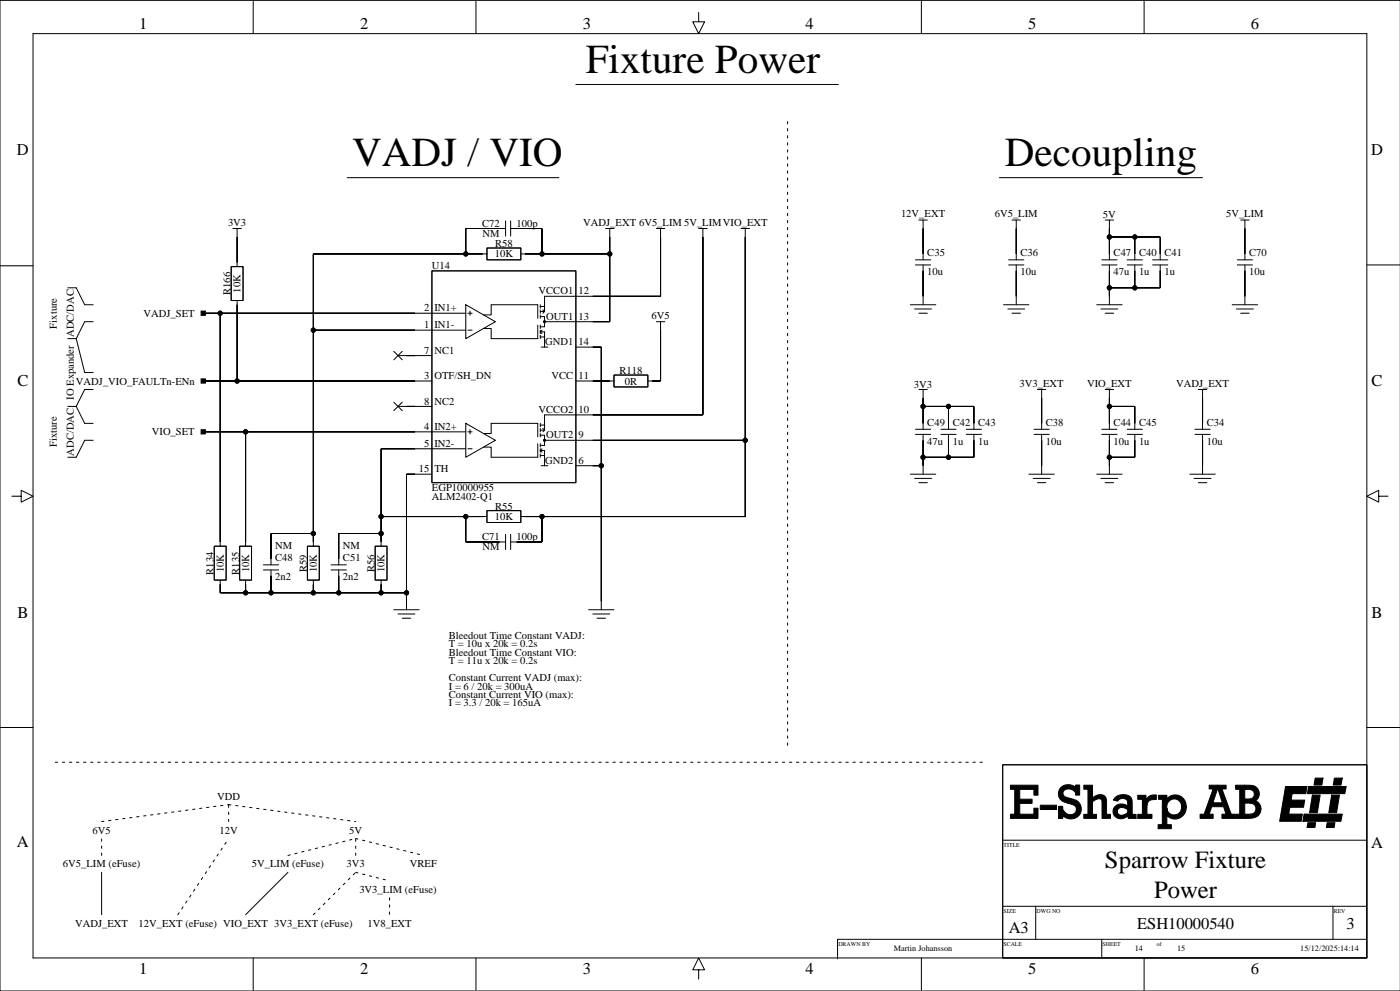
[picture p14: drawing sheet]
<svg xmlns="http://www.w3.org/2000/svg" width="420mm" height="297mm" viewBox="0 0 420 297" stroke-linecap="round" stroke-linejoin="round" font-family="sans-serif">
<defs><g id="words">
<g font-size="12.3">
<text x="175.6" y="21.8">Fixture Power</text>
<text x="105.6" y="49.7">VADJ / VIO</text>
<text x="301.3" y="49.7">Decoupling</text>
</g>
<g font-size="7.4">
<text x="331.3" y="260.2">Sparrow Fixture</text>
<text x="346.1" y="269">Power</text>
</g>
<g font-size="4.9">
<text x="41.7" y="8.7">1</text>
<text x="108" y="8.7">2</text>
<text x="174.7" y="8.7">3</text>
<text x="241.5" y="8.7">4</text>
<text x="308.3" y="8.7">5</text>
<text x="375.1" y="8.7">6</text>
<text x="5.1" y="46.5">D</text>
<text x="411.1" y="46.5">D</text>
<text x="5.2" y="115.8">C</text>
<text x="411.3" y="115.8">C</text>
<text x="5.2" y="185.2">B</text>
<text x="411.3" y="185.2">B</text>
<text x="5.1" y="254">A</text>
<text x="411.1" y="254.2">A</text>
<text x="302.5" y="279.6">A3</text>
<text x="341" y="278.4">ESH10000540</text>
<text x="403.8" y="278.4">3</text>
<text x="41.7" y="291.8">1</text>
<text x="108" y="291.8">2</text>
<text x="174.7" y="291.8">3</text>
<text x="241.5" y="291.8">4</text>
<text x="308.3" y="291.8">5</text>
<text x="375.1" y="291.8">6</text>
</g>
<g font-size="3.2">
<text x="270.2" y="65.1">12V_EXT</text>
<text x="298.3" y="65.1">6V5_LIM</text>
<text x="330.7" y="65.4">5V</text>
<text x="367.7" y="65.1">5V_LIM</text>
<text x="68.4" y="67.7">3V3</text>
<text x="144.5" y="67.9">C72</text>
<text x="144.7" y="71">NM</text>
<text x="154.9" y="67.9">100p</text>
<text x="174.9" y="67.7">VADJ_EXT 6V5_LIM 5V_LIMVIO_EXT</text>
<text x="148.4" y="77.2">10K</text>
<text x="148.4" y="74">R58</text>
<text x="278.1" y="76.8">C35</text>
<text x="306" y="76.8">C36</text>
<text x="333.9" y="76.8">C47</text>
<text x="341.6" y="76.8">C40</text>
<text x="349.2" y="76.8">C41</text>
<text x="374.6" y="76.8">C70</text>
<text x="129.5" y="80.6">U14</text>
<text x="278.1" y="82.5">10u</text>
<text x="306" y="82.5">10u</text>
<text x="333.9" y="82.5">47u</text>
<text x="341.6" y="82.5">1u</text>
<text x="349.2" y="82.5">1u</text>
<text x="374.6" y="82.5">10u</text>
<text x="69.1" y="88.4" transform="rotate(-90 69.1 88.4)">R166</text>
<text x="72.2" y="87.7" transform="rotate(-90 72.2 87.7)">10K</text>
<text x="161.5" y="88.2">VCCO1</text>
<text x="173.4" y="88.2">12</text>
<text x="43.1" y="94.9">VADJ_SET</text>
<text x="127.2" y="93.3">2</text>
<text x="130.3" y="93.3">IN1+</text>
<text x="163.8" y="95.9">OUT1</text>
<text x="173.4" y="95.9">13</text>
<text x="195.3" y="95.6">6V5</text>
<text x="17.1" y="98.5" transform="rotate(-90 17.1 98.5)">Fixture</text>
<text x="22.1" y="101" transform="rotate(-90 22.1 101)">ADC/DAC</text>
<text x="127.2" y="98.4">1</text>
<text x="130.3" y="98.4">IN1-</text>
<text x="127.2" y="106">7</text>
<text x="130.3" y="106">NC1</text>
<text x="163.5" y="103.5">GND1</text>
<text x="173.4" y="103.5">14</text>
<text x="127.2" y="113.6">3</text>
<text x="130.3" y="113.6">OTF/SH_DN</text>
<text x="165.4" y="113.6">VCC</text>
<text x="173.4" y="113.6">11</text>
<text x="185.7" y="112.1">R118</text>
<text x="22.1" y="119.8" transform="rotate(-90 22.1 119.8)">IO Expander</text>
<text x="22.8" y="115.3">VADJ_VIO_FAULTn-ENn</text>
<text x="187.3" y="115.3">0R</text>
<text x="274.1" y="116.2">3V3</text>
<text x="305.7" y="115.9">3V3_EXT</text>
<text x="326" y="115.9">VIO_EXT</text>
<text x="352.7" y="115.9">VADJ_EXT</text>
<text x="127.2" y="121.3">8</text>
<text x="130.3" y="121.3">NC2</text>
<text x="161.5" y="123.8">VCCO2</text>
<text x="173.4" y="123.8">10</text>
<text x="45.5" y="130.5">VIO_SET</text>
<text x="127.2" y="128.9">4</text>
<text x="130.3" y="128.9">IN2+</text>
<text x="163.8" y="131.4">OUT2</text>
<text x="173.4" y="131.4">9</text>
<text x="278.1" y="127.6">C49</text>
<text x="285.7" y="127.6">C42</text>
<text x="293.3" y="127.6">C43</text>
<text x="313.6" y="127.6">C38</text>
<text x="333.9" y="127.6">C44</text>
<text x="341.6" y="127.6">C45</text>
<text x="361.9" y="127.6">C34</text>
<text x="17.1" y="134" transform="rotate(-90 17.1 134)">Fixture</text>
<text x="22.1" y="136.6" transform="rotate(-90 22.1 136.6)">ADC/DAC</text>
<text x="127.2" y="134">5</text>
<text x="130.3" y="134">IN2-</text>
<text x="278.1" y="133.2">47u</text>
<text x="285.7" y="133.2">1u</text>
<text x="293.3" y="133.2">1u</text>
<text x="313.6" y="133.2">10u</text>
<text x="333.9" y="133.2">10u</text>
<text x="341.6" y="133.2">1u</text>
<text x="361.9" y="133.2">10u</text>
<text x="125.6" y="141.6">15</text>
<text x="130.3" y="141.6">TH</text>
<text x="163.5" y="139">GND2</text>
<text x="173.4" y="139">6</text>
<text x="129.5" y="147.2">EGP10000955</text>
<text x="129.5" y="149.8">ALM2402-Q1</text>
<text x="148.4" y="155.9">10K</text>
<text x="148.4" y="152.7">R55</text>
<text x="144.5" y="161.9">C71</text>
<text x="154.9" y="161.9">100p</text>
<text x="82.5" y="164.4">NM</text>
<text x="102.8" y="164.4">NM</text>
<text x="144.7" y="165">NM</text>
<text x="64" y="172.2" transform="rotate(-90 64 172.2)">R134</text>
<text x="67.1" y="171.5" transform="rotate(-90 67.1 171.5)">10K</text>
<text x="71.7" y="172.2" transform="rotate(-90 71.7 172.2)">R135</text>
<text x="74.7" y="171.5" transform="rotate(-90 74.7 171.5)">10K</text>
<text x="82.5" y="168.2">C48</text>
<text x="82.5" y="173.9">2n2</text>
<text x="92" y="171.4" transform="rotate(-90 92 171.4)">R59</text>
<text x="95" y="171.5" transform="rotate(-90 95 171.5)">10K</text>
<text x="102.8" y="168.2">C51</text>
<text x="102.8" y="173.9">2n2</text>
<text x="112.3" y="171.4" transform="rotate(-90 112.3 171.4)">R56</text>
<text x="115.3" y="171.5" transform="rotate(-90 115.3 171.5)">10K</text>
<text x="134.6" y="191.4">Bleedout Time Constant VADJ:</text>
<text x="134.6" y="194">T = 10u x 20k = 0.2s</text>
<text x="134.6" y="196.5">Bleedout Time Constant VIO:</text>
<text x="134.6" y="199.1">T = 11u x 20k = 0.2s</text>
<text x="134.6" y="204.1">Constant Current VADJ (max):</text>
<text x="134.6" y="206.7">I = 6 / 20k = 300uA</text>
<text x="134.6" y="209.2">Constant Current VIO (max):</text>
<text x="134.6" y="211.7">I = 3.3 / 20k = 165uA</text>
<text x="65.1" y="239.7">VDD</text>
<text x="27.7" y="249.8">6V5</text>
<text x="65.8" y="249.8">12V</text>
<text x="104.7" y="249.8">5V</text>
<text x="18.9" y="260">6V5_LIM (eFuse)</text>
<text x="75.5" y="260">5V_LIM (eFuse)</text>
<text x="103.9" y="260">3V3</text>
<text x="122.9" y="260">VREF</text>
<text x="107.8" y="267.6">3V3_LIM (eFuse)</text>
<text x="22.5" y="277.8">VADJ_EXT</text>
<text x="41.6" y="277.8">12V_EXT (eFuse) VIO_EXT 3V3_EXT (eFuse)</text>
<text x="110.2" y="277.8">1V8_EXT</text>
</g>
<g font-size="2.5">
<text x="268.1" y="285.2">Martin Johansson</text>
<text x="340.3" y="285.2">14</text>
<text x="353" y="285.2">15</text>
<text x="389.9" y="285.2">15/12/2025:14:14</text>
</g>
<g font-size="1.8">
<text x="300.9" y="253.8">TITLE</text>
<text x="300.9" y="273.6">SIZE</text>
<text x="310.8" y="273.6">DWG NO</text>
<text x="400" y="273.6">REV</text>
<text x="251.4" y="283.5">DRAWN BY</text>
<text x="300.9" y="283.5">SCALE</text>
<text x="330.6" y="283.5">SHEET</text>
<text x="346.9" y="283.7">of</text>
</g>
</g></defs>
<g fill="none" stroke="#000" stroke-width=".3">
<path d="M9.9 10.1h400v277h-400zM75.9 .4v9.7M142.7 .4v9.7M209.5 3.7v2.8h1.8l-1.8 3.6-1.8-3.6h1.8M276.3 .4v9.7M343.1 .4v9.7M419.9 .1h-419.9v296.9h419.9M172.7 25.3h78.7M104.1 53.3h63.5M299.7 53.3h60.9M0 79.7h9.9M69.3 79.9h3.6v10.2h-3.6z"/>
<path d="M69.8 68.5h1.3v11.4M71.1 71h.1M71.1 68.5h1.3M146 74.3h10.2v3.6h-10.2zM146 76.1h-52v87.6M151.6 68.5h-11.9v7.6M151.6 66.2v4.6M153.1 68.5h9.4v7.6M153.1 66.2v4.6M156.2 76.1h26.6M181.6 68.5h1.2v27.9h-19.5M182.8 71h.1"/>
<path d="M182.8 68.5h1.3M196.8 68.5h1.3v20.3h-34.8v4.6M198.1 71h.1M198.1 68.5h1.2M209.5 68.5h1.3v55.9h-47.5v4.5M210.8 71h.1M210.8 68.5h1.2M222.2 68.5h1.3v86.3h-67.3M223.5 71h.1M223.5 68.5h1.2M274.5 79.4h4.6M274.5 77.9h4.6"/>
<path d="M275.5 66h1.3v11.9M276.8 68.5h.1M276.8 66h1.3M276.8 79.4v11.9M302.4 79.4h4.6M302.4 77.9h4.6M303.5 66h1.2v11.9M304.7 68.5h.1M304.7 66h1.3M304.7 79.4v11.9M330.4 79.4h4.5M330.4 77.9h4.5"/>
<path d="M331.4 66h1.3v11.9M332.7 68.5h.1M332.7 79.4v11.9M332.7 71h15.2v6.9M332.7 66h1.2M338 79.4h4.6M338 77.9h4.6M340.3 71v6.9M340.3 79.4v6.9M345.6 79.4h4.6M345.6 77.9h4.6M347.9 79.4v6.9h-15.2"/>
<path d="M371 79.4h4.6M371 77.9h4.6M372 66h1.3v11.9M373.3 68.5h.1M373.3 66h1.3M373.3 79.4v11.9M409.9 79.4h9.9M20.3 86.3h2.6l2.5 5h2.5M27.9 96.4h-2.5l-2.5 5.1M60.9 93.9h78.8M66 93.9v69.8M71.1 90.1v24.1"/>
<path d="M94 99h45.7M129.5 81.2h43.2v63.5h-43.2zM139.7 91.3l8.9 5.1-8.9 5.1zM140.3 93.9h1.3M140.3 99h1.3M140.9 93.3v1.2M145 94.4h2.3v-3.1h14v4.1M161.3 97.4v4.1h-14v-3h-2.3M162 91.3v1.1M162 92.9v1M162 94.4v1M162 97.4v1.1"/>
<path d="M162 99v1M162 93.4h1.3M162 94.9h1.3v3h-1.3M162 99.5h1.3v4.5M162 91.9h1.3M162 99.5l.5 .5M162.5 99l-.5 .5M162.8 92.9l.5 .5M163.3 93.4l-.5 .5M196.8 96.4h1.3v17.8h-3.8M198.1 99h.1M198.1 96.4h1.2"/>
<path d="M273 91.3h7.6M274.3 92.6h5M275.5 93.9h2.6M300.9 91.3h7.6M302.2 92.6h5.1M303.5 93.9h2.5M328.9 91.3h7.6M330.1 92.6h5.1M331.4 93.9h2.5M369.5 91.3h7.6M370.8 92.6h5M372 93.9h2.6"/>
<path d="M20.3 101.5h2.6M22.9 101.5l2.5 10.2h2.5M27.9 116.7h-2.5l-2.5 5.1M60.9 114.2h68.6M118.1 105.3l2.5 2.6M119.4 106.6h10.1M120.6 105.3l-2.5 2.6M146 100.7h.1M162 100.5v1M162 101h1.3M162.3 104h2M172.7 104h7.6v78.8"/>
<path d="M172.7 114.2h11.4M184.1 112.4h10.2v3.6h-10.2zM275.5 116.7h1.3v12M276.8 119.3h.1M276.8 116.7h1.3M311.1 116.7h1.2v12M312.3 119.3h.1M312.3 116.7h1.3M331.4 116.7h1.3v12M332.7 119.3h.1M332.7 116.7h1.2M359.3 116.7h1.3v12"/>
<path d="M360.6 119.3h.1M360.6 116.7h1.3M20.3 121.8h2.6M22.9 121.8l2.5 5.1h2.5M27.9 132h-2.5l-2.5 5.1h-2.6M60.9 129.4h78.8M73.6 129.4v34.3M118.1 120.5l2.5 2.6M119.4 121.8h10.1M120.6 120.5l-2.5 2.6M139.7 126.9l8.9 5.1-8.9 5.1zM139.7 134.5h-25.4v29.2"/>
<path d="M140.3 129.4h1.3M140.3 134.5h1.3M140.9 128.8v1.3M145 129.9h2.3v-3h14v4.1M148.6 136.3h.1M161.3 133v4.1h-14v-3.1h-2.3M162 126.9v1M162 128.4v1M162 129.9v1.1M162 133v1M162 134.5v1M162 136v1.1"/>
<path d="M162 130.5h1.3v3h-1.3M162 135h1.3v4.6M162 128.9h1.3M162 127.4h1.3M162 135l.5 .5M162 136.5h1.3M162.3 139.6h2M162.5 134.5l-.5 .5M162.8 128.4l.5 .5M163.3 128.9l-.5 .5M163.3 132h60.2M172.7 139.6h7.6"/>
<path d="M274.5 128.7h4.6M274.5 130.2h4.6M276.8 121.8h15.2v6.9M276.8 130.2v11.9M282.1 128.7h4.6M282.1 130.2h4.6M284.4 121.8v6.9M284.4 130.2v6.9M289.7 128.7h4.6M289.7 130.2h4.6M292 130.2v6.9h-15.2M310.1 128.7h4.5"/>
<path d="M310.1 130.2h4.5M312.3 130.2v11.9M330.4 128.7h4.5M330.4 130.2h4.5M332.7 121.8h7.6v6.9M332.7 130.2v11.9M338 128.7h4.6M338 130.2h4.6M340.3 130.2v6.9h-7.6M358.3 128.7h4.6M358.3 130.2h4.6M360.6 130.2v11.9"/>
<path d="M3.6 148.7h2.7v-1.7l3.6 1.7-3.6 1.8v-1.8M94 159.9h-12.7v9.4M114.3 154.8h31.7M114.3 159.9h-12.7v9.4M129.5 142.1h-7.6v40.7M139.7 154.8v7.6h11.9M146 153.1h10.2v3.5h-10.2zM162.5 154.8v7.6h-9.4M273 142.1h7.6M274.3 143.4h5M275.5 144.7h2.6M308.5 142.1h7.7"/>
<path d="M309.8 143.4h5.1M311.1 144.7h2.5M328.9 142.1h7.6M330.1 143.4h5.1M331.4 144.7h2.5M356.8 142.1h7.6M358.1 143.4h5M359.3 144.7h2.6M413.4 148.7v-1.7l-3.5 1.7 3.5 1.8v-1.8h2.8M64.2 163.7h3.6v10.2h-3.6zM66 173.9v3.8h55.9M71.9 163.7h3.5v10.2h-3.5z"/>
<path d="M73.6 173.9v3.8M79 169.3h4.5M79 170.8h4.5M81.3 170.8v6.9M92.2 163.7h3.5v10.2h-3.5zM94 173.9v3.8M99.3 169.3h4.6M99.3 170.8h4.6M101.6 170.8v6.9M112.5 163.7h3.6v10.2h-3.6zM114.3 173.9v3.8M151.6 160.2v4.5"/>
<path d="M153.1 160.2v4.5M118.1 182.8h7.6M119.4 184h5M120.6 185.3h2.6M176.5 182.8h7.6M177.8 184h5M179 185.3h2.6M0 218.1h9.9M409.9 218.1h9.9M300.7 229.2h109.2v57.9h-109.2zM300.7 251.8h108.9M30.5 261.5v12.7"/>
<path d="M86.3 261.5l-12.7 12.7M300.7 271.6h108.9M310.6 271.6v9.9M399.7 271.6v9.9M75.9 287.1v9.7M142.7 287.1v9.7M209.5 290.7h1.8l-1.8-3.6-1.8 3.6h1.8v2.8M276.3 287.1v9.7M330.4 281.5v5.6M343.1 287.1v9.7M409.6 281.5h-158.5v5.9"/>
<circle cx="139.7" cy="76.1" r=".63"/>
<circle cx="162.5" cy="76.1" r=".63"/>
<circle cx="182.8" cy="76.1" r=".63"/>
<circle cx="332.7" cy="71" r=".63"/>
<circle cx="340.3" cy="71" r=".63"/>
<circle cx="66" cy="93.9" r=".63"/>
<circle cx="94" cy="99" r=".63"/>
<circle cx="163.3" cy="96.4" r=".25"/>
<circle cx="332.7" cy="86.3" r=".63"/>
<circle cx="340.3" cy="86.3" r=".63"/>
<circle cx="71.1" cy="114.2" r=".63"/>
<circle cx="73.6" cy="129.4" r=".63"/>
<circle cx="163.3" cy="132" r=".25"/>
<circle cx="180.3" cy="139.6" r=".63"/>
<circle cx="223.5" cy="132" r=".63"/>
<circle cx="276.8" cy="137.1" r=".63"/>
<circle cx="276.8" cy="121.8" r=".63"/>
<circle cx="284.4" cy="137.1" r=".63"/>
<circle cx="284.4" cy="121.8" r=".63"/>
<circle cx="332.7" cy="137.1" r=".63"/>
<circle cx="332.7" cy="121.8" r=".63"/>
<circle cx="94" cy="159.9" r=".63"/>
<circle cx="114.3" cy="154.8" r=".63"/>
<circle cx="114.3" cy="159.9" r=".63"/>
<circle cx="139.7" cy="154.8" r=".63"/>
<circle cx="162.5" cy="154.8" r=".63"/>
<circle cx="73.6" cy="177.7" r=".63"/>
<circle cx="81.3" cy="177.7" r=".63"/>
<circle cx="94" cy="177.7" r=".63"/>
<circle cx="101.6" cy="177.7" r=".63"/>
<circle cx="114.3" cy="177.7" r=".63"/>
<circle cx="121.9" cy="177.7" r=".63"/>
</g>
<g fill="#000" stroke="#000" stroke-width=".3">
<path d="M71.1 71v7.6z" fill-rule="evenodd"/>
<path d="M94 76.1v22.9z" fill-rule="evenodd"/>
<path d="M139.7 68.5v7.6z" fill-rule="evenodd"/>
<path d="M94 76.1h45.7z" fill-rule="evenodd"/>
<path d="M139.7 76.1h5z" fill-rule="evenodd"/>
<path d="M139.7 68.5h10.1z" fill-rule="evenodd"/>
<path d="M154.9 68.5h7.6z" fill-rule="evenodd"/>
<path d="M162.5 68.5v7.6z" fill-rule="evenodd"/>
<path d="M157.4 76.1h5.1z" fill-rule="evenodd"/>
<path d="M182.8 71v5.1z" fill-rule="evenodd"/>
<path d="M182.8 76.1v20.3z" fill-rule="evenodd"/>
<path d="M162.5 76.1h20.3z" fill-rule="evenodd"/>
<path d="M198.1 71v17.8z" fill-rule="evenodd"/>
<path d="M210.8 71v53.4z" fill-rule="evenodd"/>
<path d="M223.5 71v61z" fill-rule="evenodd"/>
<path d="M276.8 68.5v7.6z" fill-rule="evenodd"/>
<path d="M304.7 68.5v7.6z" fill-rule="evenodd"/>
<path d="M332.7 68.5v2.5z" fill-rule="evenodd"/>
<path d="M332.7 71v5.1z" fill-rule="evenodd"/>
<path d="M340.3 71v5.1z" fill-rule="evenodd"/>
<path d="M332.7 71h7.6z" fill-rule="evenodd"/>
<path d="M340.3 71h7.6z" fill-rule="evenodd"/>
<path d="M347.9 71v5.1z" fill-rule="evenodd"/>
<path d="M373.3 68.5v7.6z" fill-rule="evenodd"/>
<path d="M60.3 93.3h1.3v1.2h-1.3z" fill-rule="evenodd"/>
<path d="M60.9 93.9h5.1z" fill-rule="evenodd"/>
<path d="M66 93.9v68.5z" fill-rule="evenodd"/>
<path d="M71.1 91.3v22.9z" fill-rule="evenodd"/>
<path d="M94 99v60.9z" fill-rule="evenodd"/>
<path d="M66 93.9h58.4z" fill-rule="evenodd"/>
<path d="M94 99h30.4z" fill-rule="evenodd"/>
<path d="M177.8 96.4h5z" fill-rule="evenodd"/>
<path d="M177.8 88.8h20.3z" fill-rule="evenodd"/>
<path d="M198.1 99v15.2z" fill-rule="evenodd"/>
<path d="M276.8 81.2v7.6z" fill-rule="evenodd"/>
<path d="M304.7 81.2v7.6z" fill-rule="evenodd"/>
<path d="M332.7 81.2v5.1z" fill-rule="evenodd"/>
<path d="M332.7 86.3v2.5z" fill-rule="evenodd"/>
<path d="M332.7 86.3h7.6z" fill-rule="evenodd"/>
<path d="M340.3 81.2v5.1z" fill-rule="evenodd"/>
<path d="M340.3 86.3h7.6z" fill-rule="evenodd"/>
<path d="M347.9 81.2v5.1z" fill-rule="evenodd"/>
<path d="M373.3 81.2v7.6z" fill-rule="evenodd"/>
<path d="M60.3 113.6h1.3v1.2h-1.3z" fill-rule="evenodd"/>
<path d="M60.9 114.2h10.2z" fill-rule="evenodd"/>
<path d="M121.9 106.6h2.5z" fill-rule="evenodd"/>
<path d="M71.1 114.2h53.3z" fill-rule="evenodd"/>
<path d="M177.8 104h2.5z" fill-rule="evenodd"/>
<path d="M180.3 104v35.6z" fill-rule="evenodd"/>
<path d="M177.8 114.2h5z" fill-rule="evenodd"/>
<path d="M195.5 114.2h2.6z" fill-rule="evenodd"/>
<path d="M276.8 119.3v2.5z" fill-rule="evenodd"/>
<path d="M312.3 119.3v7.6z" fill-rule="evenodd"/>
<path d="M332.7 119.3v2.5z" fill-rule="evenodd"/>
<path d="M360.6 119.3v7.6z" fill-rule="evenodd"/>
<path d="M60.3 128.8h1.3v1.3h-1.3z" fill-rule="evenodd"/>
<path d="M60.9 129.4h12.7z" fill-rule="evenodd"/>
<path d="M73.6 129.4v33z" fill-rule="evenodd"/>
<path d="M114.3 134.5v20.3z" fill-rule="evenodd"/>
<path d="M73.6 129.4h50.8z" fill-rule="evenodd"/>
<path d="M121.9 121.8h2.5z" fill-rule="evenodd"/>
<path d="M114.3 134.5h10.1z" fill-rule="evenodd"/>
<path d="M180.3 139.6v40.6z" fill-rule="evenodd"/>
<path d="M177.8 139.6h2.5z" fill-rule="evenodd"/>
<path d="M177.8 124.4h33z" fill-rule="evenodd"/>
<path d="M177.8 132h45.7z" fill-rule="evenodd"/>
<path d="M223.5 132v22.8z" fill-rule="evenodd"/>
<path d="M276.8 132v5.1z" fill-rule="evenodd"/>
<path d="M276.8 137.1v2.5z" fill-rule="evenodd"/>
<path d="M276.8 121.8v5.1z" fill-rule="evenodd"/>
<path d="M276.8 137.1h7.6z" fill-rule="evenodd"/>
<path d="M284.4 132v5.1z" fill-rule="evenodd"/>
<path d="M284.4 121.8v5.1z" fill-rule="evenodd"/>
<path d="M276.8 121.8h7.6z" fill-rule="evenodd"/>
<path d="M284.4 137.1h7.6z" fill-rule="evenodd"/>
<path d="M292 132v5.1z" fill-rule="evenodd"/>
<path d="M292 121.8v5.1z" fill-rule="evenodd"/>
<path d="M284.4 121.8h7.6z" fill-rule="evenodd"/>
<path d="M312.3 132v7.6z" fill-rule="evenodd"/>
<path d="M332.7 121.8v5.1z" fill-rule="evenodd"/>
<path d="M332.7 132v5.1z" fill-rule="evenodd"/>
<path d="M332.7 137.1v2.5z" fill-rule="evenodd"/>
<path d="M340.3 121.8v5.1z" fill-rule="evenodd"/>
<path d="M332.7 121.8h7.6z" fill-rule="evenodd"/>
<path d="M332.7 137.1h7.6z" fill-rule="evenodd"/>
<path d="M340.3 132v5.1z" fill-rule="evenodd"/>
<path d="M360.6 132v7.6z" fill-rule="evenodd"/>
<path d="M81.3 159.9v7.6z" fill-rule="evenodd"/>
<path d="M94 159.9v2.5z" fill-rule="evenodd"/>
<path d="M81.3 159.9h12.7z" fill-rule="evenodd"/>
<path d="M101.6 159.9v7.6z" fill-rule="evenodd"/>
<path d="M114.3 159.9v2.5z" fill-rule="evenodd"/>
<path d="M101.6 159.9h12.7z" fill-rule="evenodd"/>
<path d="M114.3 154.8v5.1z" fill-rule="evenodd"/>
<path d="M121.9 142.1v35.6z" fill-rule="evenodd"/>
<path d="M121.9 142.1h2.5z" fill-rule="evenodd"/>
<path d="M139.7 154.8v7.6z" fill-rule="evenodd"/>
<path d="M114.3 154.8h25.4z" fill-rule="evenodd"/>
<path d="M139.7 154.8h5z" fill-rule="evenodd"/>
<path d="M162.5 154.8v7.6z" fill-rule="evenodd"/>
<path d="M157.4 154.8h5.1z" fill-rule="evenodd"/>
<path d="M162.5 154.8h61z" fill-rule="evenodd"/>
<path d="M66 175.1v2.6z" fill-rule="evenodd"/>
<path d="M73.6 175.1v2.6z" fill-rule="evenodd"/>
<path d="M66 177.7h7.6z" fill-rule="evenodd"/>
<path d="M81.3 172.6v5.1z" fill-rule="evenodd"/>
<path d="M73.6 177.7h7.7z" fill-rule="evenodd"/>
<path d="M94 175.1v2.6z" fill-rule="evenodd"/>
<path d="M81.3 177.7h12.7z" fill-rule="evenodd"/>
<path d="M101.6 172.6v5.1z" fill-rule="evenodd"/>
<path d="M94 177.7h7.6z" fill-rule="evenodd"/>
<path d="M114.3 175.1v2.6z" fill-rule="evenodd"/>
<path d="M101.6 177.7h12.7z" fill-rule="evenodd"/>
<path d="M121.9 177.7v2.5z" fill-rule="evenodd"/>
<path d="M114.3 177.7h7.6z" fill-rule="evenodd"/>
<path d="M139.7 162.4h10.1z" fill-rule="evenodd"/>
<path d="M154.9 162.4h7.6z" fill-rule="evenodd"/>
<path d="M393.5 238.3h2.4l-.9 5.3h-2.3z" fill-rule="evenodd"/>
<path d="M394.4 233.2h2.3l-.3 2.1h-2.4z" fill-rule="evenodd"/>
<path d="M399.3 238.3h2.4l-.9 5.3h-2.3z" fill-rule="evenodd"/>
<path d="M392.4 235.7h11.3l-.4 2.2h-11.3z" fill-rule="evenodd"/>
<path d="M400.1 233.2h2.4l-.4 2.1h-2.3z" fill-rule="evenodd"/>
<path d="M303 235.4h8.3v3h-1.3v-1.8h-4.2v3h3.7v1.2h-3.7v3.3h4.2v-1.9h1.3v3.1h-8.3v-1.2h1.3v-7.5h-1.3z" fill-rule="evenodd"/>
<path d="M311.9 241.3h4.9v1.3h-4.9z" fill-rule="evenodd"/>
<path d="M318.1 236.1a3.4 3.4 0 0 1 4.4-.1v-.7h1.2v3h-1.2a1.9 1.9 0 0 0-2.1-1.8 1.37 1.37 0 0 0-1.7 1.3 1.37 1.37 0 0 0 1.6 1.4l1.1 .2a3.1 3.1 0 0 1 2.6 4.3 3.1 3.1 0 0 1-4.9 1.1l-.4-.3v.8h-1.3v-3.6h1.3a2.36 2.36 0 0 0 2.3 2.5 1.61 1.61 0 0 0 1.8-1.6 1.61 1.61 0 0 0-1.8-1.6l-1-.3a2.79 2.79 0 0 1-2.4-1.7 2.79 2.79 0 0 1 .5-2.9z" fill-rule="evenodd"/>
<path d="M325 235.4h2.6v3.8a2.57 2.57 0 0 1 3.9-.3l.3 1.2v4h1.2v1.2h-2.5l-.1-4.9-.2-.8a1.58 1.58 0 0 0-2.1 .4l-.5 .3v3.8h1.2v1.2h-3.8v-1.2h1.2v-7.5h-1.2z" fill-rule="evenodd"/>
<path d="M334.5 239a3.3 3.3 0 0 1 4.7 .2l.3 1.1v3.8h1.2v1.2h-2.4l-.1-2.6a1.8 1.8 0 0 0-3.1 .2 1.32 1.32 0 0 0 .6 1.4 1.32 1.32 0 0 0 1.5-.1l.9-.7v1.1a2.39 2.39 0 0 1-3.2 .6 2.39 2.39 0 0 1-.8-3.2 2.93 2.93 0 0 1 4.1-.4l-.1-1.4-.4-.5a1.85 1.85 0 0 0-2.6 .4l-1.3-.3z" fill-rule="evenodd"/>
<path d="M341.2 238.4h2.4v1.5l.5-.8 .7-.6 1.9-.2v1.3a2.04 2.04 0 0 0-2.7 1.6l-.1 2.9h1.5v1.2h-4.2v-1.2h1.4v-4.5h-1.4z" fill-rule="evenodd"/>
<path d="M347.4 238.4h2.5v1.1a3.4 3.4 0 0 1 4.4-.7 3.4 3.4 0 0 1 1.3 4.3 3.4 3.4 0 0 1-5.7 1.3v-2.1l.4 1a2.29 2.29 0 0 0 3.2 .3 2.29 2.29 0 0 0 .3-3.2 2.29 2.29 0 0 0-3.2-.3l-.6 .8-.1 .8v5.5h1.3v1.2h-3.9v-1.2h1.2v-7.6h-1.1z" fill-rule="evenodd"/>
<path d="M362.6 235.4h2.5v1.1l-1.4 4.1h2.8l-1.4-4.1v-1.1h2.6v1.1h-1.3l2.8 7.6h1.1v1.2h-3.9v-1.2h1.3l-.8-2.3h-3.6l-.7 2.3h1.2v1.2h-3.9v-1.2h1.2l2.7-7.6h-1.2z" fill-rule="evenodd"/>
<path d="M370.5 235.4h2.7v4.1h1a1.51 1.51 0 0 0 1.9-1.5 1.51 1.51 0 0 0-1.9-1.4h-.9v-1.2h.5a3 3 0 0 1 3.7 1.7 2.38 2.38 0 0 1-1.1 2.9 2.77 2.77 0 0 1 1.6 3.4 2.77 2.77 0 0 1-3.3 1.9h-1.4v-1.2l1.5-.1a1.68 1.68 0 0 0 1.8-1.8 1.68 1.68 0 0 0-2.2-1.5h-1.2v4.6h-2.7v-1.2h1.2v-7.5h-1.2z" fill-rule="evenodd"/>
<path d="M385.5 235.7h6.4l-.3 2.2h-4.1l-.4 1.9h4.1l-.3 2.2h-4.1l-.4 2h4.1l-.3 2.2h-6.5z" fill-rule="evenodd"/>
<path d="M391 244h11.5l-.4 2.2h-11.4z" fill-rule="evenodd"/>
<path d="M392.2 246.6h2.3l-.2 1.4h-2.3z" fill-rule="evenodd"/>
<path d="M398 246.6h2.3l-.2 1.4h-2.4z" fill-rule="evenodd"/>
<circle cx="139.7" cy="76.1" r=".63"/>
<circle cx="162.5" cy="76.1" r=".63"/>
<circle cx="182.8" cy="76.1" r=".63"/>
<circle cx="332.7" cy="71" r=".63"/>
<circle cx="340.3" cy="71" r=".63"/>
<circle cx="66" cy="93.9" r=".63"/>
<circle cx="94" cy="99" r=".63"/>
<circle cx="163.3" cy="96.4" r=".25"/>
<circle cx="332.7" cy="86.3" r=".63"/>
<circle cx="340.3" cy="86.3" r=".63"/>
<circle cx="71.1" cy="114.2" r=".63"/>
<circle cx="73.6" cy="129.4" r=".63"/>
<circle cx="163.3" cy="132" r=".25"/>
<circle cx="180.3" cy="139.6" r=".63"/>
<circle cx="223.5" cy="132" r=".63"/>
<circle cx="276.8" cy="137.1" r=".63"/>
<circle cx="276.8" cy="121.8" r=".63"/>
<circle cx="284.4" cy="137.1" r=".63"/>
<circle cx="284.4" cy="121.8" r=".63"/>
<circle cx="332.7" cy="137.1" r=".63"/>
<circle cx="332.7" cy="121.8" r=".63"/>
<circle cx="94" cy="159.9" r=".63"/>
<circle cx="114.3" cy="154.8" r=".63"/>
<circle cx="114.3" cy="159.9" r=".63"/>
<circle cx="139.7" cy="154.8" r=".63"/>
<circle cx="162.5" cy="154.8" r=".63"/>
<circle cx="73.6" cy="177.7" r=".63"/>
<circle cx="81.3" cy="177.7" r=".63"/>
<circle cx="94" cy="177.7" r=".63"/>
<circle cx="101.6" cy="177.7" r=".63"/>
<circle cx="114.3" cy="177.7" r=".63"/>
<circle cx="121.9" cy="177.7" r=".63"/>
</g>
<g fill="none" stroke="#000" stroke-width=".3" stroke-dasharray=".7 1.4">
<path d="M236.2 223.4v-187.9M294.6 228.5h-279.4M30.5 246.3l38.1-5.1M30.5 256.4v-5.1M68.6 246.3v-5.1M68.6 241.2l38.1 5.1M86.3 256.4l20.4-5.1M106.7 256.4v-5.1M106.7 251.3l20.3 5.1M53.3 274.2l15.3-22.9M94 274.2l12.7-12.7M106.7 261.5l10.1 2.5"/>
<path d="M116.8 269.1v5.1"/>
</g>
<use href="#words"/>
</svg>
